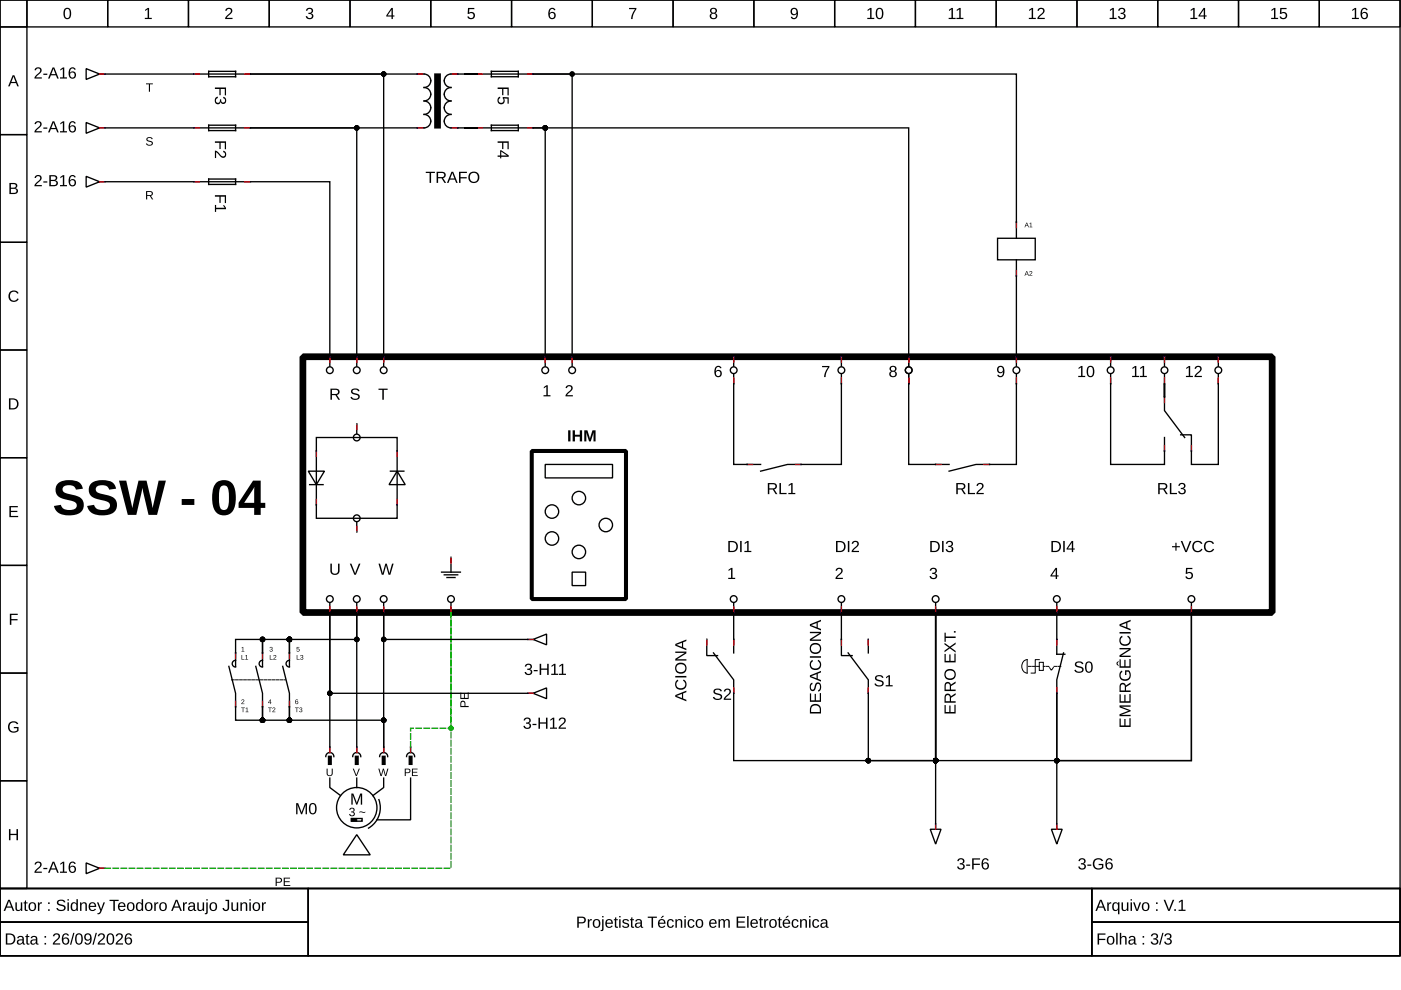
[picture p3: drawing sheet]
<svg xmlns="http://www.w3.org/2000/svg" width="297mm" height="210mm" viewBox="0 0 297 210" stroke-linecap="round" stroke-linejoin="round" font-family="sans-serif">
<g fill="none" stroke="#000" stroke-width=".29">
<path d="M0 0h296.8v188.4h-296.8zM0 0h5.7v5.7h-5.7zM5.7 0h17.1v5.7h-17.1zM22.8 0h17.2v5.7h-17.2zM40 0h17.1v5.7h-17.1zM57.1 0h17.1v5.7h-17.1zM74.2 0h17.1v5.7h-17.1zM91.3 0h17.2v5.7h-17.2zM108.5 0h17.1v5.7h-17.1zM125.6 0h17.1v5.7h-17.1zM142.7 0h17.1v5.7h-17.1zM159.8 0h17.2v5.7h-17.2z"/>
<path d="M177 0h17.1v5.7h-17.1zM194.1 0h17.1v5.7h-17.1zM211.2 0h17.1v5.7h-17.1zM228.3 0h17.2v5.7h-17.2zM245.5 0h17.1v5.7h-17.1zM262.6 0h17.1v5.7h-17.1zM279.7 0h17.1v5.7h-17.1zM0 5.7h5.7v22.8h-5.7zM0 28.5h5.7v22.9h-5.7zM0 51.4h5.7v22.8h-5.7zM0 74.2h5.7v22.8h-5.7zM0 97h5.7v22.9h-5.7z"/>
<path d="M115.6 98.5h14.3v2.8h-14.3zM246.9 84.2v2.9l4.3 5.7M246.9 92.8v2.8M250.3 92.2h2.3v3.4M0 119.9h5.7v22.8h-5.7zM121.3 121.3h2.9v2.9h-2.9zM149.8 135.6v3.4h2.3M151.3 138.4l4.3 5.7v2.9M155.6 135.6v2.8M0 142.7h5.7v22.8h-5.7zM69.8 159.6a.86 .86 0 0 0-.7 .8M69.9 158.4v1.2"/>
<path d="M70 159.6a.86 .86 0 0 1 .8 .8M75.5 159.6a.86 .86 0 0 0-.7 .8M75.6 158.4v1.2M75.7 159.6a.86 .86 0 0 1 .8 .8M81.3 159.6a.86 .86 0 0 0-.8 .8M81.3 158.4v1.2M81.5 159.6a.86 .86 0 0 1 .7 .8M87 159.6a.86 .86 0 0 0-.8 .8M87.1 158.4v1.2M87.2 159.6a.86 .86 0 0 1 .7 .8M0 165.5h5.7v22.9h-5.7zM69.9 165v2l2.3 1.7"/>
<path d="M74.5 173.5h2.3v.6h-2.3zM75.6 165v2M80.3 169.5a5 5 0 0 1-2.2 6.1M81.3 165v2l-2.2 1.7M87.1 165v8.8h-7.2M0 188.4h296.8v14.3h-296.8zM0 188.4h65.4v7.1h-65.4zM0 195.5h65.4v7.2h-65.4zM65.4 188.4h166.1v14.3h-166.1zM231.5 188.4h65.3v7.1h-65.3zM231.5 195.5h65.3v7.2h-65.3z"/>
<circle cx="117" cy="108.5" r="1.43"/>
<circle cx="117" cy="114.2" r="1.43"/>
<circle cx="122.7" cy="117" r="1.43"/>
<circle cx="122.7" cy="105.6" r="1.43"/>
<circle cx="128.4" cy="111.3" r="1.43"/>
<circle cx="75.6" cy="171.3" r="4.3"/>
</g>
<g fill="#000">
<path d="M30.8 2.1l.5-.4h.3v2.1h.6v.2h-1.5v-.2h.6v-1.8l-.5 .4zM48 1.8a.76 .76 0 0 1 1.2 .2 .76 .76 0 0 1-.5 1.1l-.6 .7h1.2v.2h-1.6l.1-.4 .5-.5a.7 .7 0 0 0 .4-1.2l-.5 .1-.1 .3h-.3zM65.1 1.8a.69 .69 0 0 1 1-.1 .69 .69 0 0 1 0 1.1h-.2a.67 .67 0 0 1 .5 .9 .67 .67 0 0 1-1 .4l-.5-.5-.1-.2h.3a.48 .48 0 0 0 .7 .4 .48 .48 0 0 0 .2-.7l-.6-.1v-.3a.46 .46 0 0 0 .6-.2 .46 .46 0 0 0-.3-.6 .46 .46 0 0 0-.5 .4h-.3zM99.2 1.7h1.4v.2h-1.1v.8a.81 .81 0 0 1 1 .2 .81 .81 0 0 1-.1 1.1 .81 .81 0 0 1-1.1-.1l-.2-.4h.3a.53 .53 0 0 0 .8 .2 .53 .53 0 0 0 0-.8 .53 .53 0 0 0-.8 .1h-.3zM133.4 1.7h1.5l-.6 1.5-.2 .8h-.3l.1-.6 .7-1.5h-1.2zM2.1 61.9a1.18 1.18 0 0 1 1.8 .3l-.3 .1a.87 .87 0 0 0-1.3-.1 .87 .87 0 0 0 .1 1.3 .87 .87 0 0 0 1.3-.2l.3 .1a1.21 1.21 0 0 1-1.8 .4 1.21 1.21 0 0 1-.1-1.9zM2 107.3h1.8v.3h-1.5v.7h1.4v.3h-1.4v.8h1.5v.2h-1.8zM2.1 130.1h1.7v.3h-1.4v.9h1.3v.2h-1.3v1h-.3zM2 153.2a1.23 1.23 0 0 1 1.9 .3l-.3 .1a.9 .9 0 0 0-1.3-.2 .9 .9 0 0 0-.2 1.2 1 1 0 0 0 1.5 .2v-.4h-.7v-.3h1v.8a1.29 1.29 0 0 1-1.8 .2 1.29 1.29 0 0 1-.1-1.9zM1.9 175.8h.3v1h1.3v-1h.3v2.3h-.3v-1h-1.3v1h-.3zM69.2 163h.3v.9a.44 .44 0 0 0 .4 .5 .44 .44 0 0 0 .4-.5v-.9h.2v.9a.65 .65 0 0 1-.6 .7 .65 .65 0 0 1-.7-.6zM74.8 163h.2l.5 1.4 .6-1.4h.2l-.6 1.5h-.3z"/>
<path d="M74.5 168.2h.4l.7 2.1 .8-2.1h.4v2.4h-.3v-2.1l-.7 2.1h-.3l-.7-2.1v2.1h-.3zM80.2 163h.2l.4 1.4 .4-1.4h.2l.4 1.4 .3-1.4h.3l-.5 1.5h-.3l-.3-1.3-.4 1.3h-.2z"/>
<path d="M2.7 16h.3l1 2.3h-.3l-.3-.7h-1.1l-.2 .7h-.4zM2.9 16.2l-.5 1.2h.9z"/>
<path d="M13.8 1.8a.88 .88 0 0 1 1 .1 .88 .88 0 0 1 .3 1 .88 .88 0 0 1-.8 1.2 .88 .88 0 0 1-.8-1.2v-.7zM14 2a1.59 1.59 0 0 0 .1 1.8h.2a1.09 1.09 0 0 0 .4-1.5l-.3-.4z"/>
<path d="M83 1.7h.3v1.6h.3v.2h-.3v.5h-.3v-.5h-1.1v-.2zM83 2l-.8 1.3h.8z"/>
<path d="M116.6 1.8a.74 .74 0 0 1 1.2 .3l-.3 .1a.49 .49 0 0 0-.7-.3 .49 .49 0 0 0-.2 .6l-.1 .3a.77 .77 0 0 1 1.2 0 .77 .77 0 0 1-.1 1.2 .77 .77 0 0 1-1.1-.2l-.2-.5v-.8zM116.5 3.3a.5 .5 0 0 0 1 0 .5 .5 0 0 0-1 0z"/>
<path d="M150.7 1.8a.7 .7 0 0 1 1-.1 .7 .7 0 0 1 .1 1l-.2 .1a.69 .69 0 0 1 .4 .9 .69 .69 0 0 1-1 .4 .64 .64 0 0 1-.5-.6 .64 .64 0 0 1 .4-.7l-.3-.4zM150.8 2.3a.45 .45 0 0 0 .9 0 .45 .45 0 0 0-.9 0zM150.8 3.4a.5 .5 0 0 0 1 0 .5 .5 0 0 0-1 0z"/>
<path d="M167.8 1.9a.86 .86 0 0 1 1.1-.1 .86 .86 0 0 1 .3 1 .9 .9 0 0 1-.3 1.1 .9 .9 0 0 1-1.1 0l-.1-.3 .2-.1a.5 .5 0 0 0 .7 .3 .5 .5 0 0 0 .3-.6v-.3a.76 .76 0 0 1-1.2 .1 .76 .76 0 0 1 .1-1.1zM168 2a.54 .54 0 0 0 .1 .9 .54 .54 0 0 0 .8-.3 .54 .54 0 0 0-.5-.7z"/>
<path d="M184 2.1l.5-.4h.3v2.1h.6v.2h-1.5v-.2h.6v-1.8l-.5 .4zM186 1.8a.88 .88 0 0 1 1 .1 .88 .88 0 0 1 .3 1 .88 .88 0 0 1-.8 1.2 .88 .88 0 0 1-.8-1.2v-.7zM186.2 2a1.59 1.59 0 0 0 .1 1.8h.2a1.09 1.09 0 0 0 .4-1.5l-.3-.4z"/>
<path d="M201.2 2.1l.6-.4h.2v2.1h.6v.2h-1.5v-.2h.6v-1.8l-.5 .4zM202.9 2.1l.5-.4h.3v2.1h.6v.2h-1.5v-.2h.6v-1.8l-.5 .4z"/>
<path d="M218.2 2.1l.6-.4h.2v2.1h.6v.2h-1.5v-.2h.6v-1.8l-.5 .4zM220.2 1.8a.76 .76 0 0 1 1.2 .2 .76 .76 0 0 1-.4 1.1l-.7 .7h1.2v.2h-1.6l.1-.4 .6-.5a.7 .7 0 0 0 .3-1.2l-.5 .1-.1 .3h-.3z"/>
<path d="M235.3 2.1l.6-.4h.3v2.1h.5v.2h-1.4v-.2h.6v-1.8l-.6 .4zM237.3 1.8a.69 .69 0 0 1 1-.1 .69 .69 0 0 1 0 1.1h-.2a.67 .67 0 0 1 .5 .9 .67 .67 0 0 1-1 .4l-.5-.5-.1-.2h.3a.48 .48 0 0 0 .7 .4 .48 .48 0 0 0 .2-.7l-.6-.1v-.3a.46 .46 0 0 0 .7-.2 .46 .46 0 0 0-.4-.6 .46 .46 0 0 0-.5 .4h-.3z"/>
<path d="M252.5 2.1l.5-.4h.3v2.1h.6v.2h-1.5v-.2h.6v-1.8l-.5 .4zM255.2 1.7h.3v1.6h.3v.2h-.3v.5h-.3v-.5h-1.1v-.2zM255.2 2l-.8 1.3h.8z"/>
<path d="M269.6 2.1l.5-.4h.3v2.1h.6v.2h-1.5v-.2h.6v-1.8l-.5 .4zM271.4 1.7h1.4v.2h-1.1v.8a.81 .81 0 0 1 1.1 .2 .81 .81 0 0 1-.2 1.1 .81 .81 0 0 1-1.1-.1l-.2-.4h.3a.53 .53 0 0 0 .8 .2 .53 .53 0 0 0 .1-.8 .53 .53 0 0 0-.8 .1h-.3z"/>
<path d="M286.7 2.1l.6-.4h.2v2.1h.6v.2h-1.5v-.2h.6v-1.8l-.5 .4zM288.8 1.8a.74 .74 0 0 1 1.2 .3l-.3 .1a.49 .49 0 0 0-.6-.3 .49 .49 0 0 0-.3 .6v.3a.77 .77 0 0 1 1.1 0 .77 .77 0 0 1-.1 1.2 .77 .77 0 0 1-1.1-.2l-.2-.5v-.8zM288.7 3.3a.5 .5 0 0 0 1 0 .5 .5 0 0 0-1 0z"/>
<path d="M2 38.8a1.53 1.53 0 0 1 1.6 .3l.1 .5-.5 .3a.64 .64 0 0 1 .6 .8 .64 .64 0 0 1-.8 .4h-1zM2.3 39v.8h.8l.2-.2-.1-.5zM2.3 40v.9l1.1-.1a.42 .42 0 0 0-.2-.7z"/>
<path d="M1.9 84.5h.8a1.18 1.18 0 0 1 1.2 1.1 1.18 1.18 0 0 1-1.1 1.2h-.9zM2.2 84.7v1.9h.5a.97 .97 0 0 0 .9-1.3 .97 .97 0 0 0-1.4-.6z"/>
<path d="M62.8 170.3h.4l.7 2 .8-2h.4v2.3h-.3v-2l-.7 2h-.3l-.7-2v2h-.3zM65.8 170.4a.88 .88 0 0 1 1.1 .1 .88 .88 0 0 1 .2 1 .88 .88 0 0 1-.8 1.2 .88 .88 0 0 1-.8-1.2l.1-.7zM66 170.6a1.59 1.59 0 0 0 .1 1.8h.2a1.09 1.09 0 0 0 .5-1.5l-.3-.4z"/>
<path d="M74.2 171.4a.5 .5 0 0 1 .8 0 .5 .5 0 0 1-.2 .7 .52 .52 0 0 1 .4 .8 .52 .52 0 0 1-.9 .1l-.3-.4h.3a.36 .36 0 0 0 .4 .3 .36 .36 0 0 0 .2-.6l-.5-.1v-.1a.34 .34 0 0 0 .5-.2 .34 .34 0 0 0-.2-.5 .34 .34 0 0 0-.4 .3h-.2zM76.2 172.1h1.3a.6 .6 0 0 1-1 .1l-.3 .1z"/>
<path d="M85.8 163h.7a.48 .48 0 0 1 .5 .4 .48 .48 0 0 1-.5 .5h-.5v.6h-.2zM86 163.1v.7l.7-.1a.32 .32 0 0 0 0-.5zM87.3 163h1.2v.1h-1v.5h1v.2h-1v.6h1.1v.1h-1.3z"/>
<path d="M1.7 190.8h.4l.9 2.3h-.3l-.3-.7h-1l-.3 .7h-.3zM1.9 191l-.4 1.2h.8zM3.3 191.3h.3v1.2a.44 .44 0 0 0 .5 .5 .44 .44 0 0 0 .3-.6v-1.1h.3v1.8h-.3v-.3a.61 .61 0 0 1-.7 .4 .61 .61 0 0 1-.4-.7zM5.3 190.9h.2v.4h.3v.2h-.3v1.2l.1 .2h.3v.2h-.5l-.1-.1-.1-1.5h-.2v-.2h.2zM6.2 191.5a.91 .91 0 0 1 1.5 .6 .91 .91 0 0 1-1.1 1l-.4-.2-.1-.4zM6.6 191.6a.71 .71 0 0 0-.3 .9 .71 .71 0 0 0 .8 .4 .82 .82 0 0 0-.2-1.4zM8 191.3h.3v.4l.2-.3 .4-.1v.3h-.3l-.2 .3-.1 1.2h-.3zM10.2 191.3h.3v.4h-.3zM10.2 192.8h.3v.3h-.3zM12.2 191a1.07 1.07 0 0 1 1.7 .3h-.4a.58 .58 0 0 0-.6-.3 .58 .58 0 0 0-.5 .5l.6 .3a.72 .72 0 0 1 .9 .7 .72 .72 0 0 1-1 .7 .87 .87 0 0 1-1-.6l.4-.1a.71 .71 0 0 0 .7 .4 .71 .71 0 0 0 .6-.5l-.6-.3a.76 .76 0 0 1-.7-.3 .76 .76 0 0 1-.1-.8zM14.3 190.7h.3v.2h-.3zM14.3 191.3h.3v1.8h-.3zM15.1 191.5l.5-.2 .6 .3v-.9h.3v2.4h-.3v-.3a.69 .69 0 0 1-.9 .3 .69 .69 0 0 1-.3-.9zM15.4 191.7a.88 .88 0 0 0 .3 1.2 .75 .75 0 0 0 .5-.7 .75 .75 0 0 0-.5-.7zM17 191.3h.2l.1 .3a.61 .61 0 0 1 .7-.3 .61 .61 0 0 1 .4 .6v1.2h-.3v-1.1a.44 .44 0 0 0-.5-.5 .44 .44 0 0 0-.3 .6v1h-.3zM19 191.5a.82 .82 0 0 1 1-.1 .82 .82 0 0 1 .4 .9h-1.3a.53 .53 0 0 0 .3 .6 .53 .53 0 0 0 .7-.2h.2a.9 .9 0 0 1-1.2 .3 .9 .9 0 0 1-.2-1.3zM19.2 191.7l-.1 .4h1l-.3-.6zM20.6 191.3h.3l.5 1.5 .5-1.5h.4l-.7 1.8a.77 .77 0 0 1-.9 .7v-.2h.3l.3-.5zM23.2 190.8h2v.2h-.8v2.1h-.4v-2.1h-.8zM25.2 191.5a.82 .82 0 0 1 1-.1 .82 .82 0 0 1 .4 .9h-1.3a.53 .53 0 0 0 .3 .6 .53 .53 0 0 0 .7-.2h.3a.9 .9 0 0 1-1.3 .3 .9 .9 0 0 1-.2-1.3zM25.5 191.7l-.2 .4h1l-.3-.6zM27.1 191.5a.91 .91 0 0 1 1.4 .6 .91 .91 0 0 1-1 1l-.4-.2-.2-.4zM27.4 191.6a.71 .71 0 0 0-.2 .9 .71 .71 0 0 0 .8 .4 .82 .82 0 0 0-.3-1.4zM29 191.5l.5-.2 .5 .3v-.9h.3l.1 2.4h-.3l-.1-.3a.69 .69 0 0 1-.8 .3 .69 .69 0 0 1-.4-.9zM29.2 191.7a.88 .88 0 0 0 .4 1.2 .75 .75 0 0 0 .5-.7 .75 .75 0 0 0-.5-.7zM30.9 191.5a.91 .91 0 0 1 1.4 .6 .91 .91 0 0 1-1 1l-.4-.2-.2-.4zM31.2 191.6a.71 .71 0 0 0-.2 .9 .71 .71 0 0 0 .8 .4 .82 .82 0 0 0-.3-1.4zM32.7 191.3h.3v.4l.2-.3 .4-.1v.3h-.4l-.1 .3-.1 1.2h-.3zM34 191.5a.91 .91 0 0 1 1.4 .6 .91 .91 0 0 1-1.1 1l-.3-.2-.2-.4zM34.3 191.6a.71 .71 0 0 0-.3 .9 .71 .71 0 0 0 .8 .4 .82 .82 0 0 0-.2-1.4zM37.2 190.8h.4l1 2.3h-.4l-.2-.7h-1.1l-.3 .7h-.3zM37.4 191l-.4 1.2h.9zM38.8 191.3h.3v.4l.2-.3 .3-.1v.3h-.3l-.2 .3v1.2h-.3zM40.1 191.4a.72 .72 0 0 1 .8-.1 .72 .72 0 0 1 .4 .6v.9l.3 .1v.2h-.4l-.2-.3a.61 .61 0 0 1-.7 .4 .61 .61 0 0 1-.4-.7 .61 .61 0 0 1 .7-.5h.4a.41 .41 0 0 0-.2-.5 .41 .41 0 0 0-.6 .3h-.3zM40.3 192.3a.4 .4 0 0 0 .1 .7 .4 .4 0 0 0 .6-.3v-.5zM41.8 191.3h.3v1.2a.44 .44 0 0 0 .5 .5 .44 .44 0 0 0 .4-.6v-1.1h.3v1.8h-.3v-.3a.61 .61 0 0 1-.7 .4 .61 .61 0 0 1-.5-.7zM43.7 190.7h.3v.2h-.3zM43.7 191.3h.3v2.1a.44 .44 0 0 1-.6 .4v-.2l.3-.1zM44.6 191.5a.91 .91 0 0 1 1.4 .6 .91 .91 0 0 1-1 1l-.4-.2-.2-.4zM44.9 191.6a.71 .71 0 0 0-.2 .9 .71 .71 0 0 0 .8 .4 .82 .82 0 0 0-.3-1.4zM47.8 190.8h.8v1.6a.71 .71 0 0 1-.7 .8 .71 .71 0 0 1-.7-.7h.3a.39 .39 0 0 0 .4 .4 .39 .39 0 0 0 .4-.5v-1.4h-.5zM49.1 191.3h.3v1.2a.44 .44 0 0 0 .4 .5 .44 .44 0 0 0 .4-.6v-1.1h.3v1.8h-.3v-.3a.61 .61 0 0 1-.7 .4 .61 .61 0 0 1-.4-.7zM51 191.3h.3v.3a.61 .61 0 0 1 .7-.3 .61 .61 0 0 1 .4 .6v1.2h-.3v-1.1a.44 .44 0 0 0-.5-.5 .44 .44 0 0 0-.3 .6v1h-.3zM52.9 190.7h.3v.2h-.3zM52.9 191.3h.3v1.8h-.3zM53.7 191.5a.91 .91 0 0 1 1.5 .6 .91 .91 0 0 1-1.1 1l-.4-.2-.1-.4zM54.1 191.6a.71 .71 0 0 0-.3 .9 .71 .71 0 0 0 .8 .4 .82 .82 0 0 0-.2-1.4zM55.5 191.3h.3v.4l.2-.3 .4-.1v.3h-.3l-.2 .3-.1 1.2h-.3z"/>
<path d="M1.2 197.9h.8a1.18 1.18 0 0 1 1.3 1.1 1.18 1.18 0 0 1-1.2 1.3h-.9zM1.6 198.2v1.8h.5a.97 .97 0 0 0 .8-1.2 .97 .97 0 0 0-1.3-.6zM3.9 198.5a.72 .72 0 0 1 .7-.1 .72 .72 0 0 1 .5 .6v.9l.2 .2v.2h-.4l-.1-.4a.61 .61 0 0 1-.8 .5 .61 .61 0 0 1-.4-.8 .61 .61 0 0 1 .7-.4h.5a.41 .41 0 0 0-.3-.5 .41 .41 0 0 0-.5 .2h-.4zM4 199.5a.4 .4 0 0 0 .1 .6 .4 .4 0 0 0 .6-.3l.1-.4zM5.7 198.1h.2v.4h.3v.2h-.3v1.1l.1 .2h.3v.3h-.6l-.1-.2v-1.4h-.2v-.2h.2zM6.7 198.5a.72 .72 0 0 1 .8-.1 .72 .72 0 0 1 .4 .6v.9l.3 .2v.2h-.4l-.2-.4a.61 .61 0 0 1-.7 .5 .61 .61 0 0 1-.5-.8 .61 .61 0 0 1 .8-.4h.4a.41 .41 0 0 0-.3-.5 .41 .41 0 0 0-.5 .2h-.3zM6.9 199.5a.4 .4 0 0 0 .1 .6 .4 .4 0 0 0 .5-.3l.1-.4zM9.4 198.5h.4v.3h-.4zM9.4 199.9h.4v.4h-.4zM11.5 198a.76 .76 0 0 1 1.2 .2 .76 .76 0 0 1-.5 1.1l-.7 .7h1.3v.3h-1.6l.1-.4 .5-.6a.7 .7 0 0 0 .4-1.1h-.5l-.2 .3h-.3zM13.5 198a.74 .74 0 0 1 1.1 .4h-.3a.49 .49 0 0 0-.6-.2 .49 .49 0 0 0-.3 .6v.3a.77 .77 0 0 1 1.1 0 .77 .77 0 0 1-.1 1.1 .77 .77 0 0 1-1.1-.2l-.2-.5v-.7zM13.4 199.5a.5 .5 0 0 0 1 0 .5 .5 0 0 0-1 0zM15.5 197.8h.3l-.7 2.5h-.3zM16.3 198a.88 .88 0 0 1 1 .1 .88 .88 0 0 1 .3 1 .88 .88 0 0 1-.9 1.2 .88 .88 0 0 1-.8-1.2l.1-.7zM16.4 198.2a1.59 1.59 0 0 0 .2 1.8l.1 .1a1.09 1.09 0 0 0 .5-1.6l-.3-.4zM18.1 198.1a.86 .86 0 0 1 1-.1 .86 .86 0 0 1 .3 1 .9 .9 0 0 1-.3 1.1 .9 .9 0 0 1-1.1 0l-.1-.3h.3a.5 .5 0 0 0 .6 .2 .5 .5 0 0 0 .3-.6v-.3a.76 .76 0 0 1-1.1 .1 .76 .76 0 0 1 .1-1.1zM18.3 198.3a.54 .54 0 0 0 .1 .8 .54 .54 0 0 0 .8-.3 .54 .54 0 0 0-.6-.7zM20.3 197.8h.2l-.6 2.5h-.3zM21 198a.76 .76 0 0 1 1.2 .2 .76 .76 0 0 1-.5 1.1l-.7 .7h1.3v.3h-1.6l.1-.4 .5-.6a.7 .7 0 0 0 .4-1.1h-.5l-.2 .3h-.3zM22.9 198a.88 .88 0 0 1 1.1 .1 .88 .88 0 0 1 .2 1 .88 .88 0 0 1-.8 1.2 .88 .88 0 0 1-.8-1.2l.1-.7zM23.1 198.2a1.59 1.59 0 0 0 .1 1.8l.2 .1a1.09 1.09 0 0 0 .5-1.6l-.3-.4zM24.8 198a.76 .76 0 0 1 1.2 .2 .76 .76 0 0 1-.5 1.1l-.6 .7h1.2v.3h-1.6l.1-.4 .5-.6a.7 .7 0 0 0 .4-1.1h-.5l-.2 .3h-.3zM26.8 198a.74 .74 0 0 1 1.1 .4h-.2a.49 .49 0 0 0-.7-.2 .49 .49 0 0 0-.3 .6v.3a.77 .77 0 0 1 1.2 0 .77 .77 0 0 1-.1 1.1 .77 .77 0 0 1-1.2-.2l-.1-.5v-.7zM26.7 199.5a.5 .5 0 0 0 1 0 .5 .5 0 0 0-1 0z"/>
<path d="M122.4 194.3a2.06 2.06 0 0 1 1.6 .2 .73 .73 0 0 1 .1 .9 .73 .73 0 0 1-.7 .4h-.7v.9h-.3zM122.7 194.6v.9h1a.47 .47 0 0 0-.1-.8zM124.6 194.9h.3v.4l.2-.4h.4v.3h-.4l-.1 .2-.1 1.3h-.3zM125.9 195.1a.91 .91 0 0 1 1.4 .5 .91 .91 0 0 1-1.1 1.1l-.3-.2-.2-.4zM126.2 195.2a.71 .71 0 0 0-.3 .8 .71 .71 0 0 0 .9 .4 .82 .82 0 0 0-.3-1.3zM127.7 194.2h.3v.3h-.3zM127.7 194.9h.3v2a.44 .44 0 0 1-.7 .5v-.2l.4-.2zM128.5 195.1a.82 .82 0 0 1 1-.2 .82 .82 0 0 1 .4 1h-1.2a.53 .53 0 0 0 .3 .6 .53 .53 0 0 0 .6-.3l.3 .1a.9 .9 0 0 1-1.3 .3 .9 .9 0 0 1-.2-1.3zM128.8 195.2l-.1 .4h.9l-.3-.5zM130.5 194.5h.2v.4h.3v.2h-.3v1.2l.1 .2h.2v.2h-.5l-.1-.2v-1.4h-.3v-.2h.3zM131.3 194.2h.3v.3h-.3zM131.3 194.9h.3v1.8h-.3zM132.1 195a.82 .82 0 0 1 1.3 .3h-.3a.38 .38 0 0 0-.5-.3 .38 .38 0 0 0-.2 .5l.1 .1a.62 .62 0 0 1 .8 .2 .62 .62 0 0 1-.1 .8 .89 .89 0 0 1-1.3-.3l.3-.1a.44 .44 0 0 0 .5 .4 .44 .44 0 0 0 .3-.5l-.1-.1a.79 .79 0 0 1-.9-.8zM133.9 194.5h.2v.4h.3v.2h-.3v1.2l.1 .2h.2v.2h-.5l-.1-.2v-1.4h-.2v-.2h.2zM134.9 195a.72 .72 0 0 1 .8-.1 .72 .72 0 0 1 .4 .6v.9l.3 .1v.2h-.4l-.2-.3a.61 .61 0 0 1-.8 .4 .61 .61 0 0 1-.4-.8 .61 .61 0 0 1 .8-.4h.4a.41 .41 0 0 0-.3-.5 .41 .41 0 0 0-.5 .3l-.3-.1zM135.1 195.9a.4 .4 0 0 0 .1 .7 .4 .4 0 0 0 .5-.4l.1-.4zM137.3 194.3h2v.3h-.8v2.1h-.4v-2.1h-.8zM139.7 195.1a.82 .82 0 0 1 1-.2 .82 .82 0 0 1 .4 1h-1.3a.53 .53 0 0 0 .3 .6 .53 .53 0 0 0 .7-.3l.3 .1a.9 .9 0 0 1-1.3 .3 .9 .9 0 0 1-.2-1.3zM140 195.2l-.2 .4h1l-.3-.5zM140.4 194.2h.4l-.7 .5zM141.6 195.1a.74 .74 0 0 1 1.3 .3h-.3a.46 .46 0 0 0-.7-.3 .46 .46 0 0 0-.2 .7 .47 .47 0 0 0 .2 .6 .47 .47 0 0 0 .7-.3l.3 .1a.8 .8 0 0 1-1.1 .5 .8 .8 0 0 1-.4-1.2zM143.2 194.9h.3v.3a.61 .61 0 0 1 .7-.3 .61 .61 0 0 1 .4 .6v1.2h-.3v-1.1a.44 .44 0 0 0-.4-.5 .44 .44 0 0 0-.4 .6v1h-.3zM145.1 194.2h.3v.3h-.3zM145.1 194.9h.3v1.8h-.3zM146 195.1a.74 .74 0 0 1 1.2 .3h-.3a.46 .46 0 0 0-.6-.3 .46 .46 0 0 0-.2 .7 .47 .47 0 0 0 .2 .6 .47 .47 0 0 0 .6-.3l.4 .1a.8 .8 0 0 1-1.1 .5 .8 .8 0 0 1-.4-1.2zM147.7 195.1a.91 .91 0 0 1 1.4 .5 .91 .91 0 0 1-1.1 1.1l-.3-.2-.2-.4zM148 195.2a.71 .71 0 0 0-.2 .8 .71 .71 0 0 0 .8 .4 .82 .82 0 0 0-.3-1.3zM150.6 195.1a.82 .82 0 0 1 .9-.2 .82 .82 0 0 1 .4 1h-1.2a.53 .53 0 0 0 .3 .6 .53 .53 0 0 0 .6-.3l.3 .1a.9 .9 0 0 1-1.3 .3 .9 .9 0 0 1-.2-1.3zM150.8 195.2l-.1 .4h.9l-.3-.5zM152.3 194.9h.3v.3a.56 .56 0 0 1 .5-.3 .56 .56 0 0 1 .6 .3 .56 .56 0 0 1 .6-.3 .56 .56 0 0 1 .4 .6v1.2h-.3v-1.4a.4 .4 0 0 0-.5-.2 .4 .4 0 0 0-.2 .6v1h-.3v-1.4a.4 .4 0 0 0-.6-.2 .4 .4 0 0 0-.2 .6v1h-.3zM156.2 194.3h1.8v.3h-1.5v.8h1.4v.2h-1.4v.8h1.5v.3h-1.8zM158.4 194.2h.3v2.5h-.3zM159.3 195.1a.82 .82 0 0 1 1-.2 .82 .82 0 0 1 .4 1h-1.3a.53 .53 0 0 0 .3 .6 .53 .53 0 0 0 .7-.3l.2 .1a.9 .9 0 0 1-1.2 .3 .9 .9 0 0 1-.2-1.3zM159.5 195.2l-.1 .4h1l-.3-.5zM161.2 194.5h.2v.4h.3v.2h-.3v1.2l.1 .2h.3v.2h-.5l-.2-.2v-1.4h-.2v-.2h.2zM162 194.9h.3v.4l.2-.4h.4v.3h-.3l-.2 .2-.1 1.3h-.3zM163.3 195.1a.91 .91 0 0 1 1.4 .5 .91 .91 0 0 1-1.1 1.1l-.3-.2-.2-.4zM163.6 195.2a.71 .71 0 0 0-.3 .8 .71 .71 0 0 0 .9 .4 .82 .82 0 0 0-.3-1.3zM165.2 194.5h.2v.4h.3v.2h-.3v1.2l.1 .2h.3v.2h-.5l-.2-.2v-1.4h-.2v-.2h.2zM166.1 195.1a.82 .82 0 0 1 1-.2 .82 .82 0 0 1 .4 1h-1.3a.53 .53 0 0 0 .4 .6 .53 .53 0 0 0 .6-.3l.3 .1a.9 .9 0 0 1-1.3 .3 .9 .9 0 0 1-.2-1.3zM166.4 195.2l-.1 .4h.9l-.3-.5zM166.9 194.2h.3l-.7 .5zM168 195.1a.74 .74 0 0 1 1.3 .3h-.3a.46 .46 0 0 0-.6-.3 .46 .46 0 0 0-.2 .7 .47 .47 0 0 0 .2 .6 .47 .47 0 0 0 .6-.3l.3 .1a.8 .8 0 0 1-1.1 .5 .8 .8 0 0 1-.3-1.2zM169.6 194.9h.3v.3a.61 .61 0 0 1 .7-.3 .61 .61 0 0 1 .5 .6v1.2h-.3v-1.1a.44 .44 0 0 0-.5-.5 .44 .44 0 0 0-.4 .6v1h-.3zM171.5 194.2h.3v.3h-.3zM171.5 194.9h.3v1.8h-.3zM172.4 195.1a.74 .74 0 0 1 1.3 .3h-.3a.46 .46 0 0 0-.7-.3 .46 .46 0 0 0-.2 .7 .47 .47 0 0 0 .3 .6 .47 .47 0 0 0 .6-.3l.3 .1a.8 .8 0 0 1-1.1 .5 .8 .8 0 0 1-.4-1.2zM174.2 195a.72 .72 0 0 1 .8-.1 .72 .72 0 0 1 .4 .6v.9l.3 .1v.2h-.4l-.2-.3a.61 .61 0 0 1-.7 .4 .61 .61 0 0 1-.5-.8 .61 .61 0 0 1 .8-.4h.4a.41 .41 0 0 0-.3-.5 .41 .41 0 0 0-.5 .3l-.3-.1zM174.4 195.9a.4 .4 0 0 0 .1 .7 .4 .4 0 0 0 .5-.4l.1-.4z"/>
<path d="M232.7 197.9h1.7v.3h-1.4v.9h1.3v.2h-1.3v1h-.3zM234.9 198.7a.91 .91 0 0 1 1.4 .5 .91 .91 0 0 1-1.1 1.1l-.3-.2-.2-.5zM235.2 198.7a.71 .71 0 0 0-.3 .9 .71 .71 0 0 0 .9 .4 .82 .82 0 0 0-.3-1.4zM236.7 197.8h.3v2.5h-.3zM237.4 197.8h.3v1a.61 .61 0 0 1 .7-.4 .61 .61 0 0 1 .5 .7v1.2h-.3v-1.2a.43 .43 0 0 0-.5-.5 .43 .43 0 0 0-.4 .6v1.1h-.3zM239.5 198.5a.72 .72 0 0 1 .8-.1 .72 .72 0 0 1 .4 .6v.9l.3 .2v.2h-.4l-.2-.4a.61 .61 0 0 1-.7 .5 .61 .61 0 0 1-.5-.8 .61 .61 0 0 1 .8-.4h.4a.41 .41 0 0 0-.3-.5 .41 .41 0 0 0-.5 .2h-.3zM239.7 199.5a.4 .4 0 0 0 .1 .6 .4 .4 0 0 0 .5-.3l.1-.4zM242.3 198.5h.3v.3h-.3zM242.3 199.9h.3v.4h-.3zM244.3 198a.69 .69 0 0 1 1 0 .69 .69 0 0 1-.1 1l-.2 .1a.67 .67 0 0 1 .6 .9 .67 .67 0 0 1-1 .3l-.6-.4v-.2l.3-.1a.48 .48 0 0 0 .6 .5 .48 .48 0 0 0 .2-.8l-.6-.1v-.3a.46 .46 0 0 0 .7-.2 .46 .46 0 0 0-.3-.6 .46 .46 0 0 0-.6 .4h-.3zM246.4 197.8h.3l-.7 2.5h-.3zM247.1 198a.69 .69 0 0 1 1 0 .69 .69 0 0 1 0 1l-.2 .1a.67 .67 0 0 1 .5 .9 .67 .67 0 0 1-1 .3l-.5-.4-.1-.2 .3-.1a.48 .48 0 0 0 .7 .5 .48 .48 0 0 0 .2-.8l-.6-.1v-.3a.46 .46 0 0 0 .7-.2 .46 .46 0 0 0-.4-.6 .46 .46 0 0 0-.5 .4h-.3z"/>
<path d="M233.2 190.8h.4l.9 2.3h-.3l-.3-.7h-1l-.3 .7h-.4zM233.4 191l-.5 1.2h.9zM234.8 191.3h.2l.1 .4 .1-.3 .4-.1v.3h-.3l-.2 .3v1.2h-.3zM236 191.5l.5-.2 .5 .3 .1-.3h.2v2.5h-.3v-1a.69 .69 0 0 1-.8 .3 .69 .69 0 0 1-.4-.9zM236.2 191.7a.88 .88 0 0 0 .3 1.2 .75 .75 0 0 0 .6-.7 .75 .75 0 0 0-.5-.7zM237.8 191.3h.3v1.2a.44 .44 0 0 0 .5 .5 .44 .44 0 0 0 .3-.6v-1.1h.3v1.8h-.2l-.1-.3a.61 .61 0 0 1-.7 .4 .61 .61 0 0 1-.4-.7zM239.7 190.7h.3v.2h-.3zM239.7 191.3h.3v1.8h-.3zM240.2 191.3h.4l.5 1.6 .5-1.6h.3l-.6 1.8h-.4zM242.3 191.5a.91 .91 0 0 1 1.4 .6 .91 .91 0 0 1-1.1 1l-.3-.2-.2-.4zM242.6 191.6a.71 .71 0 0 0-.2 .9 .71 .71 0 0 0 .8 .4 .82 .82 0 0 0-.3-1.4zM245.1 191.3h.3v.4h-.3zM245.1 192.8h.3v.3h-.3zM246.7 190.8h.3l.8 2.1 .8-2.1h.4l-1 2.3h-.3zM249 192.8h.3v.3h-.3zM249.9 191.2l.6-.4h.3v2.1h.6v.2h-1.5v-.2h.6v-1.8l-.6 .3z"/>
</g>
<path d="M112.7 95.6h20v31.4h-20z" fill="none" stroke="#000" stroke-width=".86"/>
<path d="M64.2 75.6h205.5v54.3h-205.5z" fill="none" stroke="#000" stroke-width="1.4"/>
<path d="M246.9 84.2v1.1M246.9 94.5v1.1M252.6 94.5v1.1M149.8 135.6v1.1M155.6 135.6v1.1M69.9 158.4v1.2M75.6 158.4v1.2M81.3 158.4v1.2M87.1 158.4v1.2M155.6 145.9v1.1" fill="none" stroke="#f00" stroke-width=".29"/>
<path d="M246.9 84.2h.1M246.9 95.6h.1M252.6 95.6h.1M149.8 135.6h.1M155.6 135.6h.1M69.9 158.4h.1M75.6 158.4h.1M81.3 158.4h.1M87.1 158.4h.1M155.6 147h.1" fill="none" stroke="#00f" stroke-width=".29"/>
<g fill="#000" stroke="#000" stroke-width=".29">
<path d="M69.6 160.4h.6v1.7h-.6z" fill-rule="evenodd"/>
<path d="M75.4 160.4h.5v1.7h-.5z" fill-rule="evenodd"/>
<path d="M81.1 160.4h.5v1.7h-.5z" fill-rule="evenodd"/>
<path d="M86.8 160.4h.5v1.7h-.5z" fill-rule="evenodd"/>
</g>
<path d="M74.5 173.5h1.1v.6h-1.1z" fill-rule="evenodd" fill="#000" stroke="#000" stroke-width=".21"/>
<path d="M65.4 99.9h3.4l-1.7 2.9z" fill="#fff" stroke="#000" stroke-width=".29"/>
<g fill="none" stroke="#000" stroke-width=".29">
<path d="M18.3 14.6l2.8 1.1-2.8 1.1zM21.1 15.7h.9M41.4 15.7h11.4M44.2 15.1h5.7v1.2h-5.7zM18.3 37.4l2.8 1.1-2.8 1.2zM21.1 38.5h.9M41.4 38.5h11.4M41.4 27.1h11.4M44.2 26.5h5.7v1.2h-5.7zM44.2 38h5.7v1.1h-5.7zM69.9 75.6v2M75.6 75.6v2"/>
<path d="M81.3 75.6v2M115.6 75.6v2M121.3 75.6v2M155.6 75.6v2M155.6 79.3v2M178.4 75.6v2M178.4 79.3v2M192.7 75.6v2M192.7 79.3v2M215.5 75.6v2M215.5 79.3v2M235.5 75.6v2"/>
<path d="M235.5 79.3v2M246.9 75.6v2M246.9 79.3v2M258.3 75.6v2M258.3 79.3v2M67.1 95.6v11.4M75.6 89.9v2M158.4 98.5h2.9M169.8 98.5h-2.8l-5.7 1.4M65.6 102.8h2.9M75.6 110.7v2M95.6 118.5v2.8"/>
<path d="M69.9 127.9v2M75.6 127.9v2M81.3 127.9v2M93.6 121.3h4M94.2 121.9h2.8M94.8 122.4h1.7M155.6 127.9v2M178.4 127.9v2M178.4 135.6v3.4h2.3M179.8 138.4l4.3 5.7v2.9M184.1 135.6v2.8M198.4 127.9v2"/>
<path d="M224.1 127.9v2M252.6 127.9v2M75.6 177l2.9 4.2h-5.7zM18.3 183l2.8 1.1-2.8 1.1zM21.1 184.1h.9"/>
<circle cx="69.9" cy="78.5" r=".71"/>
<circle cx="75.6" cy="78.5" r=".71"/>
<circle cx="81.3" cy="78.5" r=".71"/>
<circle cx="115.6" cy="78.5" r=".71"/>
<circle cx="121.3" cy="78.5" r=".71"/>
<circle cx="155.6" cy="78.5" r=".71"/>
<circle cx="178.4" cy="78.5" r=".71"/>
<circle cx="192.7" cy="78.5" r=".71"/>
<circle cx="215.5" cy="78.5" r=".71"/>
<circle cx="235.5" cy="78.5" r=".71"/>
<circle cx="246.9" cy="78.5" r=".71"/>
<circle cx="258.3" cy="78.5" r=".71"/>
<circle cx="75.6" cy="92.8" r=".71"/>
<circle cx="75.6" cy="109.9" r=".71"/>
<circle cx="69.9" cy="127" r=".71"/>
<circle cx="75.6" cy="127" r=".71"/>
<circle cx="81.3" cy="127" r=".71"/>
<circle cx="155.6" cy="127" r=".71"/>
<circle cx="178.4" cy="127" r=".71"/>
<circle cx="198.4" cy="127" r=".71"/>
<circle cx="224.1" cy="127" r=".71"/>
<circle cx="252.6" cy="127" r=".71"/>
</g>
<g fill="none" stroke="#f00" stroke-width=".29">
<path d="M21.1 15.7h1.2M41.1 15.7h1.1M51.9 15.7h1.2M21.1 38.5h1.2M41.1 38.5h1.1M41.1 27.1h1.1M51.9 38.5h1.2M51.9 27.1h1.2M69.9 75.6v1.2M75.6 75.6v1.2M81.3 75.6v1.2M115.6 75.6v1.2"/>
<path d="M121.3 75.6v1.2M155.6 75.6v1.2M178.4 75.6v1.2M192.7 75.6v1.2M215.5 75.6v1.2M235.5 75.6v1.2M246.9 75.6v1.2M258.3 75.6v1.2M67.1 95.6v1.2M75.6 89.9v1.2M155.6 80.2v1.1M158.4 98.5h1.2"/>
<path d="M168.7 98.5h1.1M178.4 80.2v1.1M192.7 80.2v1.1M215.5 80.2v1.1M235.5 80.2v1.1M246.9 80.2v1.1M258.3 80.2v1.1M67.1 105.9v1.1M75.6 111.6v1.1M95.6 118.2v1.1M69.9 128.7v1.2M75.6 128.7v1.2"/>
<path d="M81.3 128.7v1.2M155.6 128.7v1.2M178.4 128.7v1.2M178.4 135.6v1.1M184.1 135.6v1.1M198.4 128.7v1.2M224.1 128.7v1.2M252.6 128.7v1.2M184.1 145.9v1.1M21.1 184.1h1.2"/>
</g>
<g fill="none" stroke="#00f" stroke-width=".29">
<path d="M22.3 15.7h.1M41.1 15.7h.1M53.1 15.7h.1M22.3 38.5h.1M41.1 38.5h.1M41.1 27.1h.1M53.1 38.5h.1M53.1 27.1h.1M69.9 75.6h.1M75.6 75.6h.1M81.3 75.6h.1M115.6 75.6h.1"/>
<path d="M121.3 75.6h.1M155.6 75.6h.1M178.4 75.6h.1M192.7 75.6h.1M215.5 75.6h.1M235.5 75.6h.1M246.9 75.6h.1M258.3 75.6h.1M67.1 95.6h.1M75.6 89.9h.1M155.6 81.3h.1M158.4 98.5h.1"/>
<path d="M169.8 98.5h.1M178.4 81.3h.1M192.7 81.3h.1M215.5 81.3h.1M235.5 81.3h.1M246.9 81.3h.1M258.3 81.3h.1M67.1 107h.1M75.6 112.7h.1M95.6 118.2h.1M69.9 129.9h.1M75.6 129.9h.1"/>
<path d="M81.3 129.9h.1M155.6 129.9h.1M178.4 129.9h.1M178.4 135.6h.1M184.1 135.6h.1M198.4 129.9h.1M224.1 129.9h.1M252.6 129.9h.1M184.1 147h.1M22.3 184.1h.1"/>
</g>
<g fill="#000">
<path d="M7.6 14.4a.76 .76 0 0 1 1.2 .2 .76 .76 0 0 1-.5 1.1l-.7 .7h1.3v.3h-1.6l.1-.4 .5-.6a.7 .7 0 0 0 .4-1.2l-.5 .1-.2 .3h-.3zM9.2 15.6h.8v.3h-.8zM11.1 14.3h.4l1 2.4h-.4l-.2-.7h-1.1l-.3 .7h-.3zM11.3 14.5l-.4 1.2h.9zM12.8 14.7l.5-.4h.3v2.1h.6v.3h-1.5v-.3h.6v-1.8l-.5 .4zM14.9 14.4a.74 .74 0 0 1 1.2 .3l-.3 .1a.49 .49 0 0 0-.7-.2 .49 .49 0 0 0-.2 .6l-.1 .2a.77 .77 0 0 1 1.2 .1 .77 .77 0 0 1-.1 1.1 .77 .77 0 0 1-1.2-.2l-.1-.5v-.7zM14.8 15.9a.5 .5 0 0 0 1 0 .5 .5 0 0 0-1 0z"/>
<path d="M45.6 18.5h2.3v1.7h-.2v-1.3h-.9v1.3h-.3v-1.3h-.9zM45.7 20.7l.5-.2v.3a.48 .48 0 0 0-.4 .7 .48 .48 0 0 0 .7 .2l.1-.6h.3a.46 .46 0 0 0 .2 .6 .46 .46 0 0 0 .6-.3 .46 .46 0 0 0-.4-.6v-.3a.73 .73 0 0 1 .7 .9 .73 .73 0 0 1-1 .5l-.2-.3a.67 .67 0 0 1-.9 .5 .67 .67 0 0 1-.4-1z"/>
<path d="M7.6 37.3a.76 .76 0 0 1 1.2 .1 .76 .76 0 0 1-.5 1.1l-.7 .7h1.3v.3h-1.6l.1-.4 .5-.6a.7 .7 0 0 0 .4-1.1l-.5 .1-.2 .2h-.3zM9.2 38.4h.8v.3h-.8zM10.5 37.1a1.53 1.53 0 0 1 1.6 .4v.4l-.4 .3a.64 .64 0 0 1 .6 .8 .64 .64 0 0 1-.9 .5h-.9zM10.8 37.4v.7h.7l.3-.2-.1-.4zM10.8 38.4v.8l1-.1a.42 .42 0 0 0-.1-.7zM12.8 37.5l.5-.4h.3v2.1h.6v.3h-1.5v-.3h.6v-1.8l-.5 .4zM14.9 37.2a.74 .74 0 0 1 1.2 .4h-.3a.49 .49 0 0 0-.7-.2 .49 .49 0 0 0-.2 .6l-.1 .3a.77 .77 0 0 1 1.2 0 .77 .77 0 0 1-.1 1.1 .77 .77 0 0 1-1.2-.2l-.1-.5v-.7zM14.8 38.7a.5 .5 0 0 0 1 0 .5 .5 0 0 0-1 0z"/>
<path d="M45.6 30h2.3v1.6h-.2v-1.3h-.9v1.3h-.3v-1.3h-.9zM45.6 31.9l.4 .1 .5 .5a.7 .7 0 0 0 1.2 .4l-.1-.5-.3-.1v-.3a.77 .77 0 0 1 .5 1.2 .77 .77 0 0 1-1.3-.2l-.7-.7v1.2h-.2z"/>
<path d="M45.6 41.4h2.3v1.7h-.2v-1.4h-.9v1.3h-.3v-1.3h-.9zM45.6 43.5h.2v.6h1.8l-.3-.6h.2l.4 .6v.3h-2.1v.5h-.2z"/>
<path d="M185.6 143.4a1.07 1.07 0 0 1 1.7 .3h-.3a.58 .58 0 0 0-.6-.4 .58 .58 0 0 0-.5 .6l.6 .3a.72 .72 0 0 1 .9 .7 .72 .72 0 0 1-1 .7 .87 .87 0 0 1-1-.6l.3-.1a.71 .71 0 0 0 .7 .4 .71 .71 0 0 0 .6-.5l-.5-.3a.76 .76 0 0 1-.8-.3 .76 .76 0 0 1-.1-.8zM187.9 143.6l.5-.4h.3v2.1h.6v.2h-1.5v-.2h.6v-1.8l-.5 .3z"/>
<path d="M7.6 182.8a.76 .76 0 0 1 1.2 .2 .76 .76 0 0 1-.5 1.1l-.7 .7h1.3v.3h-1.6l.1-.4 .5-.6a.7 .7 0 0 0 .4-1.2l-.5 .1-.2 .3h-.3zM9.2 184h.8v.3h-.8zM11.1 182.7h.4l1 2.4h-.4l-.2-.7h-1.1l-.3 .7h-.3zM11.3 182.9l-.4 1.2h.9zM12.8 183.1l.5-.4h.3v2.1h.6v.3h-1.5v-.3h.6v-1.8l-.5 .4zM14.9 182.8a.74 .74 0 0 1 1.2 .3l-.3 .1a.49 .49 0 0 0-.7-.2 .49 .49 0 0 0-.2 .6l-.1 .2a.77 .77 0 0 1 1.2 .1 .77 .77 0 0 1-.1 1.1 .77 .77 0 0 1-1.2-.2l-.1-.5v-.7zM14.8 184.3a.5 .5 0 0 0 1 0 .5 .5 0 0 0-1 0z"/>
</g>
<path d="M84.2 99.9l1.7 2.9h-3.4z" fill="#fff" stroke="#000" stroke-width=".29"/>
<g fill="none" stroke="#000" stroke-width=".29">
<path d="M22.3 15.7h18.8M101 15.7h-2.5h2.8h-5.7a1.43 1.43 0 0 0-1.4 1.4 1.43 1.43 0 0 0 1.4 1.5 1.43 1.43 0 0 0-1.4 1.4 1.43 1.43 0 0 0 1.4 1.4 1.43 1.43 0 0 0-1.4 1.4 1.43 1.43 0 0 0 1.4 1.5 1.43 1.43 0 0 0-1.4 1.4 1.43 1.43 0 0 0 1.4 1.4h5.7h-2.8h2.5M101.3 15.7h11.4M104.2 15.1h5.7v1.2h-5.7zM18.3 26l2.8 1.1-2.8 1.2zM21.1 27.1h.9M22.3 27.1h18.8M22.3 38.5h18.8M53.1 38.5h16.8v37.1M101.3 27.1h11.4M104.2 26.5h5.7v1.2h-5.7zM211.5 50.5h8v4.6h-8z"/>
<path d="M215.5 50.5v-34.8h-102.5h8.3v59.9M215.5 55.1v20.5M75.6 75.6v-48.5h-22.5h36.8a1.43 1.43 0 0 0 1.4-1.4 1.43 1.43 0 0 0-1.4-1.4 1.43 1.43 0 0 0 1.4-1.5 1.43 1.43 0 0 0-1.4-1.4 1.43 1.43 0 0 0 1.4-1.4 1.43 1.43 0 0 0-1.4-1.4 1.43 1.43 0 0 0 1.4-1.5 1.43 1.43 0 0 0-1.4-1.4h-36.8h28.2v59.9M115.6 75.6v-48.5h-2.6h79.7v48.5M67.1 95.6v-2.8h17.1v17.1h-17.1v-2.9M82.8 99.9h2.8M155.6 81.3v17.2h2.8M178.4 81.3v17.2h-8.6M192.7 81.3v17.2h8.5M215.5 81.3v17.2h-8.6l-5.7 1.4M235.5 81.3v17.2h11.4v-2.9M246.9 81.3v2.9"/>
<path d="M258.3 81.3v17.2h-5.7v-2.9M55.7 138.4v-2.8h5.7v2.8M55.7 138.4v-2.8h-5.8v5.7M55.7 138.4v2.9M61.4 138.4v-2.8h14.2v-5.7v28.5M61.4 138.4v2.9M95.6 127.9v2M111.9 135.6h-30.6v-5.7v28.5v-5.7h-19.9v-2.9M112.2 135.6h.8M113 135.6l2.9-1.2v2.3zM155.6 129.9v5.7M178.4 129.9v5.7"/>
<path d="M198.4 129.9v31.4h-14.3v-14.3M198.4 129.9v31.4h54.2v-31.4v31.4h-28.5v-14.3M198.4 129.9v31.4h-42.8v-14.3M198.4 129.9v44.8M224.1 129.9v8.8h1.7M225.5 138.4l-1.4 5.7v2.9M48.5 141.3l1.4 5.7v5.7h5.8v-2.9M49.9 140a.71 .71 0 0 0-.7 .7 .71 .71 0 0 0 .7 .7M54.2 141.3l1.5 5.7v2.8M55.7 149.8v2.9h5.7v-2.9M55.7 140a.71 .71 0 0 0-.8 .7 .71 .71 0 0 0 .8 .7M59.9 141.3l1.5 5.7v2.8"/>
<path d="M61.4 140a.71 .71 0 0 0-.7 .7 .71 .71 0 0 0 .7 .7M111.9 147h-42v-17.1v28.5M112.2 147h.8M113 147l2.9-1.1v2.2zM224.1 147v27.7M197.2 175.8h2.3l-1.1 3.2zM198.4 175v.8M222.9 175.8h2.3l-1.1 3.2zM224.1 175v.8"/>
<circle cx="95.6" cy="127" r=".71"/>
</g>
<g fill="none" stroke="#f00" stroke-width=".29">
<path d="M88.5 15.7h1.1M95.9 15.7h1.1M101 15.7h1.2M111.9 15.7h1.1M21.1 27.1h1.2M88.5 27.1h1.1M95.9 27.1h1.1M101 27.1h1.2M111.9 27.1h1.1M215.5 47.1v1.1M215.5 57.4v1.1M84.2 95.6v1.2"/>
<path d="M198.4 98.5h1.1M208.6 98.5h1.2M84.2 105.9v1.1M49.9 138.4v1.2M55.7 138.4v1.2M61.4 138.4v1.2M95.6 128.7v1.2M111.9 135.6h1.1M224.1 135.6v1.1M49.9 148.7v1.1M55.7 148.7v1.1M61.4 148.7v1.1"/>
<path d="M111.9 147h1.1M224.1 145.9v1.1M198.4 174.7v1.1M224.1 174.7v1.1"/>
</g>
<g fill="none" stroke="#00f" stroke-width=".29">
<path d="M88.5 15.7h.1M97 15.7h.1M101 15.7h.1M113 15.7h.1M22.3 27.1h.1M88.5 27.1h.1M97 27.1h.1M101 27.1h.1M113 27.1h.1M215.5 47.1h.1M215.5 58.5h.1M84.2 95.6h.1"/>
<path d="M198.4 98.5h.1M209.8 98.5h.1M84.2 107h.1M49.9 138.4h.1M55.7 138.4h.1M61.4 138.4h.1M95.6 129.9h.1M111.9 135.6h.1M224.1 135.6h.1M49.9 149.8h.1M55.7 149.8h.1M61.4 149.8h.1"/>
<path d="M111.9 147h.1M224.1 147h.1M198.4 174.7h.1M224.1 174.7h.1"/>
</g>
<path d="M92.8 16.3v10.2" fill="none" stroke="#000" stroke-width="1.4"/>
<g fill="#000">
<path d="M31 17.7h1.4v.2h-.6v1.5h-.2v-1.5h-.6zM31.2 29.2a.82 .82 0 0 1 1.2 .3h-.3a.41 .41 0 0 0-.5-.3 .41 .41 0 0 0-.2 .5l.1 .1a.61 .61 0 0 1 .8 .2 .61 .61 0 0 1-.1 .8l-.5 .1a.65 .65 0 0 1-.8-.5h.3a.47 .47 0 0 0 .5 .4 .47 .47 0 0 0 .4-.6l-.5-.1a.5 .5 0 0 1-.5-.3 .5 .5 0 0 1 .1-.6zM174.3 77.6h1.5l-.6 1.5-.2 .8h-.3l.1-.6 .8-1.5h-1.3zM51.2 137.3l.4-.1v.8l.2 .2h-.6l.2-.2v-.7l-.2 .2zM57.3 137.2a.28 .28 0 0 1 .4 0 .28 .28 0 0 1-.1 .5 .26 .26 0 0 1 .2 .3 .26 .26 0 0 1-.3 .2l-.4-.3 .4 .2a.18 .18 0 0 0 .2-.2 .18 .18 0 0 0-.3-.2v-.1a.19 .19 0 0 0 .3-.1 .19 .19 0 0 0-.2-.2 .19 .19 0 0 0-.2 .1h-.1zM62.9 137.2h.6l-.5 .1v.3a.34 .34 0 0 1 .5 .1 .34 .34 0 0 1-.2 .5 .34 .34 0 0 1-.4-.3l.3 .2a.26 .26 0 0 0 .1-.5 .26 .26 0 0 0-.4 .1zM154.5 120.8l.5-.4h.3v2.1h.6v.3h-1.5v-.3h.6v-1.8l-.5 .4zM177.4 120.5a.76 .76 0 0 1 1.2 .2 .76 .76 0 0 1-.4 1.1l-.7 .7h1.2v.3h-1.6l.1-.4 .5-.6a.7 .7 0 0 0 .4-1.2l-.5 .1-.1 .3h-.3zM197.4 120.5a.69 .69 0 0 1 1 0 .69 .69 0 0 1 0 1l-.3 .1a.67 .67 0 0 1 .6 .9 .67 .67 0 0 1-1 .3l-.6-.4v-.2l.3-.1a.48 .48 0 0 0 .6 .5 .48 .48 0 0 0 .2-.8l-.6-.1v-.3a.46 .46 0 0 0 .7-.2 .46 .46 0 0 0-.3-.6 .46 .46 0 0 0-.6 .4h-.3zM251.5 120.4h1.3v.3h-1.1v.7a.81 .81 0 0 1 1.1 .2 .81 .81 0 0 1-.1 1.1 .81 .81 0 0 1-1.1 0l-.3-.5h.3a.53 .53 0 0 0 .8 .2 .53 .53 0 0 0 .1-.8 .53 .53 0 0 0-.8 .1h-.3zM51.3 148.4a.33 .33 0 0 1 .5 .1 .33 .33 0 0 1-.3 .5l-.2 .2 .5 .1h-.6l.4-.6a.19 .19 0 0 0 0-.3 .19 .19 0 0 0-.3 .2l-.1-.1z"/>
<path d="M105.5 18.5h2.4v1.7h-.3v-1.3h-.9v1.3h-.2v-1.3h-1zM105.7 20.6l.3-.1 .1 .3a.53 .53 0 0 0-.3 .8 .53 .53 0 0 0 .8 .1 .53 .53 0 0 0 0-.8v-.3h1.3v1.4h-.3v-1.1h-.7a.81 .81 0 0 1-.2 1.1 .81 .81 0 0 1-1.1-.1 .81 .81 0 0 1 0-1.1z"/>
<path d="M7.6 25.8a.76 .76 0 0 1 1.2 .2 .76 .76 0 0 1-.5 1.1l-.7 .7h1.3v.3h-1.6l.1-.4 .5-.6a.7 .7 0 0 0 .4-1.1h-.5l-.2 .3h-.3zM9.2 27h.8v.3h-.8zM11.1 25.7h.4l1 2.4h-.4l-.2-.7h-1.1l-.3 .7h-.3zM11.3 26l-.4 1.1h.9zM12.8 26.1l.5-.4h.3v2.1h.6v.3h-1.5v-.3h.6v-1.8l-.5 .4zM14.9 25.8a.74 .74 0 0 1 1.2 .4h-.3a.49 .49 0 0 0-.7-.2 .49 .49 0 0 0-.2 .6l-.1 .3a.77 .77 0 0 1 1.2 0 .77 .77 0 0 1-.1 1.1 .77 .77 0 0 1-1.2-.2l-.1-.5v-.7zM14.8 27.3a.5 .5 0 0 0 1 0 .5 .5 0 0 0-1 0z"/>
<path d="M90.3 36.4h1.9v.3h-.8v2.1h-.3v-2.1h-.8zM92.6 36.4h1.1a.68 .68 0 0 1 .8 .6 .68 .68 0 0 1-.6 .8l.7 1h-.4l-.6-1h-.7v1h-.3zM92.9 36.7v.8h.8a.44 .44 0 0 0 .5-.4 .44 .44 0 0 0-.6-.4zM95.7 36.4h.4l.9 2.4h-.3l-.3-.7h-1l-.3 .7h-.3zM95.9 36.7l-.4 1.1h.8zM97.3 36.4h1.7v.3h-1.4v.9h1.4v.2h-1.4v1h-.3zM99.2 37.6a1.22 1.22 0 0 1 2.4 0 1.22 1.22 0 0 1-2.4 0zM99.8 36.9a.92 .92 0 0 0 0 1.4 .92 .92 0 0 0 1.4-.2 .92 .92 0 0 0-.1-1.2 .92 .92 0 0 0-1.3 0z"/>
<path d="M105.5 30h2.4v1.6h-.3v-1.3h-.9v1.3h-.2v-1.3h-1zM106 31.9h.3l1.6 1v.3h-1.6v.4h-.3v-.4h-.5v-.2h.5zM106.3 32.1v.9h1.2z"/>
<path d="M31 40.5h.8a.51 .51 0 0 1 .6 .4 .51 .51 0 0 1-.4 .6l.5 .8h-.3l-.4-.8h-.6v.8h-.2zM31.2 40.7v.7h.6a.33 .33 0 0 0 .4-.4 .33 .33 0 0 0-.4-.3z"/>
<path d="M217.6 57.5h.2l.4 1-.3-.3h-.4l-.3 .3zM217.7 57.6l-.2 .5h.4zM218.3 57.5a.33 .33 0 0 1 .5 .2 .33 .33 0 0 1-.2 .4l-.2 .3 .5 .1h-.7l.5-.6a.19 .19 0 0 0-.1-.3 .19 .19 0 0 0-.2 .1h-.2z"/>
<path d="M217.6 47.2h.2l.4 1-.3-.3h-.4l-.3 .3zM217.7 47.3l-.2 .5h.4zM218.3 47.4l.3-.2v.9l.3 .1h-.6l.2-.1v-.8l-.2 .2z"/>
<path d="M151.8 77.7a.74 .74 0 0 1 1.2 .3l-.3 .1a.49 .49 0 0 0-.6-.2 .49 .49 0 0 0-.3 .6v.2a.77 .77 0 0 1 1.1 .1 .77 .77 0 0 1-.1 1.1 .77 .77 0 0 1-1.1-.2l-.2-.5v-.8zM151.7 79.2a.5 .5 0 0 0 1 0 .5 .5 0 0 0-1 0z"/>
<path d="M188.8 77.7a.7 .7 0 0 1 1-.1 .7 .7 0 0 1 0 1l-.1 .1a.69 .69 0 0 1 .4 .9 .69 .69 0 0 1-1 .4 .64 .64 0 0 1-.6-.6 .64 .64 0 0 1 .5-.7l-.4-.3zM188.9 78.2a.45 .45 0 0 0 .9 0 .45 .45 0 0 0-.9 0zM188.9 79.3a.49 .49 0 0 0 .9 0 .49 .49 0 0 0-.9 0z"/>
<path d="M211.6 77.8a.86 .86 0 0 1 1.1-.1 .86 .86 0 0 1 .3 1 .9 .9 0 0 1-.3 1.1 .9 .9 0 0 1-1.1 0l-.2-.3 .3-.1a.5 .5 0 0 0 .6 .3 .5 .5 0 0 0 .3-.6l.1-.3a.76 .76 0 0 1-1.2 .1 .76 .76 0 0 1 .1-1.1zM211.8 78a.54 .54 0 0 0 .1 .8 .54 .54 0 0 0 .8-.3 .54 .54 0 0 0-.5-.7z"/>
<path d="M228.7 78l.5-.4h.3v2.1h.6v.2h-1.5v-.2h.6v-1.8l-.5 .4zM230.7 77.7a.88 .88 0 0 1 1.1 .1 .88 .88 0 0 1 .2 1 .88 .88 0 0 1-.8 1.2 .88 .88 0 0 1-.8-1.2l.1-.7zM230.9 77.9a1.59 1.59 0 0 0 .1 1.8h.2a1.09 1.09 0 0 0 .5-1.5l-.3-.4z"/>
<path d="M240.1 78l.6-.4h.2v2.1h.6v.2h-1.5v-.2h.6v-1.8l-.5 .4zM241.7 78l.6-.4h.3v2.1h.6v.2h-1.5v-.2h.6v-1.8l-.6 .4z"/>
<path d="M251.5 78l.6-.4h.2v2.1h.6v.2h-1.5v-.2h.6v-1.8l-.5 .4zM253.5 77.7a.76 .76 0 0 1 1.2 .2 .76 .76 0 0 1-.4 1.1l-.7 .7h1.2v.2h-1.5l.1-.3 .5-.6a.7 .7 0 0 0 .3-1.2l-.5 .1-.1 .3h-.3z"/>
<path d="M70.1 82.4h1.1a.68 .68 0 0 1 .8 .5 .68 .68 0 0 1-.6 .8l.7 1.1h-.4l-.6-1h-.7v1h-.3zM70.4 82.7v.8h.8a.44 .44 0 0 0 .5-.4 .44 .44 0 0 0-.6-.4zM74.5 82.7a1.07 1.07 0 0 1 1.7 .2l-.3 .1a.58 .58 0 0 0-.6-.4 .58 .58 0 0 0-.5 .6l.6 .2a.72 .72 0 0 1 .9 .7 .72 .72 0 0 1-1 .7 .87 .87 0 0 1-1-.6l.3-.1a.71 .71 0 0 0 .7 .4 .71 .71 0 0 0 .6-.5l-.5-.3a.76 .76 0 0 1-.8-.2 .76 .76 0 0 1-.1-.8zM80.2 82.4h2v.3h-.8v2.1h-.3v-2.1h-.9z"/>
<path d="M115.3 82.1l.6-.4h.2v2.1h.6v.2h-1.5v-.2h.6v-1.8l-.5 .3zM120.2 81.8a.76 .76 0 0 1 1.1 .2 .76 .76 0 0 1-.4 1.1l-.7 .7h1.3v.2h-1.6l.1-.4 .5-.5a.7 .7 0 0 0 .4-1.2l-.5 .1-.2 .3h-.3z"/>
<path d="M120.5 91.2h.5v2.4h-.5zM121.4 91.2h.5v1h1v-1h.5v2.4h-.5v-1h-1v1h-.5zM123.9 91.2h.6l.6 1.8 .5-1.8h.7v2.4h-.5l.1-2-.6 2h-.4l-.6-2v2h-.4z"/>
<path d="M12.2 102.5a4.3 4.3 0 0 1 4.8 0l.6 1.1-1.5 .2a1.63 1.63 0 0 0-2.8-.4 1.11 1.11 0 0 0 1.3 1.3 3.6 3.6 0 0 1 3 1.6 2.2 2.2 0 0 1-2.4 3 3.5 3.5 0 0 1-3.5-1.3l-.3-.7 1.5-.3a1.54 1.54 0 0 0 1.8 1.1 1.29 1.29 0 0 0 1.6-.9 1.37 1.37 0 0 0-1.6-1.1l-.8-.2a2.05 2.05 0 0 1-1.9-1.1 2.05 2.05 0 0 1 .2-2.3zM19.3 102.5a4.3 4.3 0 0 1 4.7 0l.6 1.1-1.5 .2a1.63 1.63 0 0 0-2.7-.4 1.11 1.11 0 0 0 1.2 1.3 3.6 3.6 0 0 1 3.1 1.6 2.2 2.2 0 0 1-2.4 3 3.5 3.5 0 0 1-3.5-1.3l-.3-.7 1.4-.3a1.54 1.54 0 0 0 1.8 1.1 1.29 1.29 0 0 0 1.6-.9 1.37 1.37 0 0 0-1.5-1.1l-.8-.2a2.05 2.05 0 0 1-2-1.1 2.05 2.05 0 0 1 .3-2.3zM25.2 101.9h1.6l1.3 5.8 1.3-5.8h1.7l1.3 5.8 1.2-5.8h1.6l-1.9 7.3h-1.8l-1.3-5.8-1.3 5.8h-1.8zM38.5 105.8h2.7v1.3h-2.7zM45.8 102.4a2.45 2.45 0 0 1 2.7-.4 2.45 2.45 0 0 1 1.4 2.4 4.8 4.8 0 0 1-1.1 4.5 2.38 2.38 0 0 1-3.7-1.7 5.9 5.9 0 0 1 .7-4.8zM46.8 103.2a6.9 6.9 0 0 0 0 4.7 .96 .96 0 0 0 1.1 .1 .96 .96 0 0 0 .5-.9l.1-1.1a4.1 4.1 0 0 0-.5-3h-.8zM53.7 101.9h1.6v4.7h.9v1.1h-.9v1.5h-1.4v-1.5h-3.3v-1.1zM53.9 103.2l-2.1 3.4h2.1z"/>
<path d="M154.4 114.7h.8a1.18 1.18 0 0 1 1.2 1.1 1.18 1.18 0 0 1-1.1 1.3h-.9zM154.7 115v1.8h.6a.97 .97 0 0 0 .8-1.2 .97 .97 0 0 0-1.4-.6zM156.9 114.7h.3v2.4h-.3zM157.9 115.1l.5-.4h.3v2.1h.6v.3h-1.5v-.3h.6v-1.8l-.5 .4z"/>
<path d="M162.8 102.4h1.1a.68 .68 0 0 1 .8 .6 .68 .68 0 0 1-.5 .8l.6 1h-.3l-.7-1h-.7v1h-.3zM163.1 102.7v.8h.8a.44 .44 0 0 0 .5-.4 .44 .44 0 0 0-.5-.4zM165.3 102.4h.3v2.1h1.2v.3h-1.5zM167.2 102.8l.6-.4h.2v2.1h.6v.3h-1.5v-.3h.6v-1.8l-.5 .4z"/>
<path d="M177.3 114.7h.7a1.18 1.18 0 0 1 1.3 1.1 1.18 1.18 0 0 1-1.2 1.3h-.8zM177.6 115v1.8h.5a.97 .97 0 0 0 .8-1.2 .97 .97 0 0 0-1.3-.6zM179.8 114.7h.3v2.4h-.3zM180.8 114.8a.76 .76 0 0 1 1.2 .2 .76 .76 0 0 1-.4 1.1l-.7 .7h1.2v.3h-1.5l.1-.4 .5-.6a.7 .7 0 0 0 .3-1.2l-.5 .1-.1 .3h-.3z"/>
<path d="M197.2 114.7h.8a1.18 1.18 0 0 1 1.3 1.1 1.18 1.18 0 0 1-1.2 1.3h-.9zM197.6 115v1.8h.5a.97 .97 0 0 0 .8-1.2 .97 .97 0 0 0-1.3-.6zM199.7 114.7h.4v2.4h-.4zM200.8 114.8a.69 .69 0 0 1 1 0 .69 .69 0 0 1 0 1h-.2a.67 .67 0 0 1 .5 .9 .67 .67 0 0 1-1 .4l-.6-.5v-.2h.3a.48 .48 0 0 0 .7 .4 .48 .48 0 0 0 .2-.7l-.6-.1v-.3a.46 .46 0 0 0 .6-.2 .46 .46 0 0 0-.3-.6 .46 .46 0 0 0-.6 .4h-.3z"/>
<path d="M202.7 102.4h1.2a.68 .68 0 0 1 .8 .6 .68 .68 0 0 1-.6 .8l.7 1h-.4l-.6-1h-.7v1h-.4zM203.1 102.7v.8h.7a.44 .44 0 0 0 .6-.4 .44 .44 0 0 0-.6-.4zM205.2 102.4h.3v2.1h1.2v.3h-1.5zM207.3 102.5a.76 .76 0 0 1 1.2 .2 .76 .76 0 0 1-.5 1.1l-.7 .7h1.3v.3h-1.6l.1-.4 .5-.6a.7 .7 0 0 0 .4-1.1h-.5l-.2 .3h-.3z"/>
<path d="M222.9 114.7h.8a1.18 1.18 0 0 1 1.3 1.1 1.18 1.18 0 0 1-1.2 1.3h-.9zM223.2 115v1.8h.6a.97 .97 0 0 0 .8-1.2 .97 .97 0 0 0-1.4-.6zM225.4 114.7h.3v2.4h-.3zM227.2 114.7h.3v1.6h.4v.2h-.4v.6h-.3v-.6h-1.1v-.2zM227.2 115l-.8 1.3h.8z"/>
<path d="M245.6 102.4h1.1a.68 .68 0 0 1 .8 .6 .68 .68 0 0 1-.6 .8l.7 1h-.4l-.6-1h-.7v1h-.3zM245.9 102.7v.8h.8a.44 .44 0 0 0 .5-.4 .44 .44 0 0 0-.6-.4zM248 102.4h.4v2.1h1.1v.3h-1.5zM250.1 102.5a.69 .69 0 0 1 1 0 .69 .69 0 0 1 0 1l-.2 .1a.67 .67 0 0 1 .5 .9 .67 .67 0 0 1-1 .3l-.6-.4v-.2l.3-.1a.48 .48 0 0 0 .6 .5 .48 .48 0 0 0 .2-.8l-.5-.1v-.3a.46 .46 0 0 0 .6-.2 .46 .46 0 0 0-.3-.6 .46 .46 0 0 0-.6 .4h-.3z"/>
<path d="M249.2 115.1h.2v.7h.8v.2h-.8v.8h-.2v-.8h-.7v-.2h.7zM250.3 114.7h.4l.8 2.1 .8-2.1h.3l-1 2.4h-.3zM253.1 115a1.18 1.18 0 0 1 1.8 .2l-.3 .1a.87 .87 0 0 0-1.3 0 .87 .87 0 0 0 .1 1.3 .87 .87 0 0 0 1.3-.3l.3 .2a1.21 1.21 0 0 1-1.9 .3 1.21 1.21 0 0 1 0-1.8zM255.6 115a1.18 1.18 0 0 1 1.8 .2l-.3 .1a.87 .87 0 0 0-1.3 0 .87 .87 0 0 0 .1 1.3 .87 .87 0 0 0 1.3-.3l.2 .2a1.21 1.21 0 0 1-1.8 .3 1.21 1.21 0 0 1 0-1.8z"/>
<path d="M51.2 138.9h.1v.9h.5v.1h-.6zM52 139l.4-.1v.9l.2 .1h-.6l.2-.1v-.8l-.2 .2z"/>
<path d="M57.2 138.9h.1v.9h.5v.1h-.6zM58.1 138.9a.33 .33 0 0 1 .5 .2 .33 .33 0 0 1-.3 .4l-.2 .3 .5 .1h-.7l.5-.6a.19 .19 0 0 0 0-.3 .19 .19 0 0 0-.3 .1h-.1z"/>
<path d="M62.9 138.9h.1v.9h.5v.1h-.6zM63.8 138.9a.28 .28 0 0 1 .4 0 .28 .28 0 0 1-.1 .5 .26 .26 0 0 1 .2 .3 .26 .26 0 0 1-.3 .2l-.4-.3 .4 .2a.18 .18 0 0 0 .2-.2 .18 .18 0 0 0-.3-.2v-.1a.19 .19 0 0 0 .2-.1 .19 .19 0 0 0-.1-.2 .19 .19 0 0 0-.2 .1h-.1z"/>
<path d="M70 119.5h.4v1.5a.65 .65 0 0 0 .6 .6 .65 .65 0 0 0 .7-.6v-1.5h.3v1.5a.98 .98 0 0 1-1 .9 .98 .98 0 0 1-1-.9zM74.2 119.5h.3l.8 2.1 .8-2.1h.3l-.9 2.4h-.4zM80.2 119.5h.4l.5 2.1 .6-2.1h.3l.6 2.1 .5-2.1h.4l-.7 2.4h-.4l-.5-2-.6 2h-.4z"/>
<path d="M223.8 120.4h.3v1.6h.3v.2h-.3v.6h-.3v-.6h-1.1v-.2zM223.8 120.7l-.8 1.3h.8z"/>
<path d="M51.1 150h.8l-.3 .1v.9h-.1v-.9zM52.1 150.2l.3-.2v.9l.3 .1h-.6l.2-.1v-.8l-.2 .2z"/>
<path d="M56.8 150h.8l-.3 .1v.9h-.1v-.9zM57.8 150.1a.33 .33 0 0 1 .6 .1 .33 .33 0 0 1-.3 .5l-.2 .2 .5 .1h-.7l.5-.6a.19 .19 0 0 0 0-.3 .19 .19 0 0 0-.3 .2h-.2z"/>
<path d="M57.3 148.3h.1v.7h.2l-.2 .3-.1-.2h-.5zM57.3 148.4l-.4 .6h.4z"/>
<path d="M62.5 150h.8l-.3 .1v.9h-.1v-.9zM63.5 150.1a.28 .28 0 0 1 .5 0 .28 .28 0 0 1-.1 .4 .26 .26 0 0 1 .2 .3 .26 .26 0 0 1-.3 .2l-.4-.3 .4 .2a.18 .18 0 0 0 .2-.2 .18 .18 0 0 0-.3-.1v-.2a.19 .19 0 0 0 .2 0 .19 .19 0 0 0-.1-.3 .19 .19 0 0 0-.2 .2h-.2z"/>
<path d="M62.7 148.4l.2-.1 .3 .2-.4-.1-.1 .4a.34 .34 0 0 1 .5 .1 .34 .34 0 0 1-.2 .4 .34 .34 0 0 1-.4-.3zM62.7 149a.21 .21 0 0 0 .4 0 .21 .21 0 0 0-.4 0z"/>
<path d="M97.7 148.7a.55 .55 0 0 1 .7-.1 .55 .55 0 0 1 .3 .6v.5h.7v.2h-1.8zM97.9 148.8l-.1 .9h.7v-.7zM97.6 146.9h.2v1.1h.6v-1.1h.2v1.1h.6v-1.2h.2v1.4h-1.8z"/>
<path d="M111.3 152.3a.69 .69 0 0 1 1-.1 .69 .69 0 0 1 0 1l-.3 .1a.67 .67 0 0 1 .6 .9 .67 .67 0 0 1-1 .3l-.6-.4v-.2h.3a.48 .48 0 0 0 .6 .4 .48 .48 0 0 0 .2-.7l-.6-.2v-.2a.46 .46 0 0 0 .7-.2 .46 .46 0 0 0-.3-.7 .46 .46 0 0 0-.6 .5l-.3-.1zM112.9 153.5h.8v.2h-.8zM114.2 152.2h.3v1h1.3v-1h.3v2.3h-.3v-1.1h-1.3v1.1h-.3zM116.7 152.5l.5-.3h.3v2.1h.6v.2h-1.5v-.2h.6v-1.9l-.5 .4zM118.7 152.3a.76 .76 0 0 1 1.2 .1 .76 .76 0 0 1-.5 1.2l-.6 .7h1.2v.2h-1.6l.1-.4 .5-.5a.7 .7 0 0 0 .4-1.2l-.5 .1-.1 .3-.4-.1z"/>
<path d="M111.5 140.9a.69 .69 0 0 1 1-.1 .69 .69 0 0 1 0 1l-.2 .1a.67 .67 0 0 1 .5 .9 .67 .67 0 0 1-1 .3l-.5-.4-.1-.2h.3a.48 .48 0 0 0 .7 .4 .48 .48 0 0 0 .2-.8l-.6-.1v-.2a.46 .46 0 0 0 .7-.3 .46 .46 0 0 0-.4-.6 .46 .46 0 0 0-.5 .4h-.3zM113.2 142.1h.8v.2h-.8zM114.4 140.7h.3v1h1.3v-1h.3v2.4h-.3v-1.1h-1.3v1.1h-.3zM116.9 141.1l.6-.4h.3v2.1h.5v.3h-1.4v-.3h.6v-1.8l-.6 .4zM118.6 141.1l.5-.4h.3v2.1h.6v.3h-1.5v-.3h.6v-1.8l-.5 .4z"/>
<path d="M143.2 147.4l2.3-1v.4l-.7 .2v1.1l.7 .3v.3l-2.3-1zM143.4 147.6l1.2 .4v-.9zM143.4 144.3l.3-.2 .1 .3a.87 .87 0 0 0-.1 1.3 .87 .87 0 0 0 1.3-.1 .87 .87 0 0 0-.2-1.3l.1-.2a1.21 1.21 0 0 1 .4 1.7 1.21 1.21 0 0 1-1.7 .3 1.21 1.21 0 0 1-.2-1.8zM143.2 143.3h2.3v.3h-2.3zM143.1 141.7a1.25 1.25 0 0 1 2.5 0 1.25 1.25 0 0 1-2.5 0zM143.6 141a.9 .9 0 0 0 .1 1.3 .9 .9 0 0 0 1.3 0 .9 .9 0 0 0 0-1.3l-.7-.2zM143.2 138.1h2.3v.4l-2 1.3h2v.3h-2.3v-.4l2-1.3h-2zM143.2 136.5l2.3-.9v.3l-.7 .3v1.1l.7 .2v.4l-2.3-1zM143.4 136.7l1.2 .5v-.9z"/>
<path d="M151.4 146.3a1.07 1.07 0 0 1 1.7 .2l-.4 .1a.58 .58 0 0 0-.6-.4 .58 .58 0 0 0-.5 .6l.6 .2a.72 .72 0 0 1 .9 .8 .72 .72 0 0 1-1 .6 .87 .87 0 0 1-1-.6h.4a.71 .71 0 0 0 .7 .4 .71 .71 0 0 0 .6-.6l-.6-.3a.76 .76 0 0 1-.7-.2 .76 .76 0 0 1-.1-.8zM153.7 146.2a.76 .76 0 0 1 1.2 .1 .76 .76 0 0 1-.4 1.1l-.7 .7h1.2v.3h-1.6l.1-.4 .5-.6a.7 .7 0 0 0 .4-1.1h-.5l-.1 .3h-.3z"/>
<path d="M172 149.6a1.2 1.2 0 0 1 1.3-.3 1.2 1.2 0 0 1 .8 1.1v.9h-2.4v-1.1zM172.2 149.8l-.2 .4v.8h1.8v-.6a.94 .94 0 0 0-.6-.8 .94 .94 0 0 0-1 .2zM171.7 147h.3v1.5h.7v-1.4h.3v1.4h.8v-1.5h.3v1.8h-2.4zM171.9 144.9l.3-.2 .1 .3a.58 .58 0 0 0-.4 .7 .58 .58 0 0 0 .6 .5l.2-.6a.72 .72 0 0 1 .8-.9 .72 .72 0 0 1 .6 1 .87 .87 0 0 1-.6 1l-.1-.4a.71 .71 0 0 0 .5-.7 .71 .71 0 0 0-.6-.6l-.3 .6a.76 .76 0 0 1-.2 .7 .76 .76 0 0 1-.8 .1 1.28 1.28 0 0 1-.1-1.5zM171.7 143.2l2.4-1v.4l-.7 .2v1.1l.7 .3v.3l-2.4-.9zM172 143.4l1.1 .4v-.9zM171.9 140.1l.4-.2 .1 .3a.87 .87 0 0 0-.1 1.3 .87 .87 0 0 0 1.3-.1 .87 .87 0 0 0-.3-1.2l.2-.3a1.21 1.21 0 0 1 .3 1.7 1.21 1.21 0 0 1-1.7 .3 1.21 1.21 0 0 1-.2-1.8zM171.7 139.1h2.4v.4h-2.4zM171.7 137.5a1.22 1.22 0 0 1 2.4 0 1.22 1.22 0 0 1-2.4 0zM172.2 136.9a.9 .9 0 0 0 .1 1.2 .9 .9 0 0 0 1.2 0 .9 .9 0 0 0 .1-1.2l-.7-.3zM171.7 134h2.4v.3l-2 1.3h2v.3h-2.4v-.4l2-1.3h-2zM171.7 132.4l2.4-1v.3l-.7 .3v1.1l.7 .2v.4l-2.4-1zM172 132.5l1.1 .5v-.9z"/>
<path d="M200.3 149.5h.2v1.5h.8v-1.4h.2v1.4h.9v-1.6h.2v1.9h-2.3zM200.4 147.3a.67 .67 0 0 1 .7-.2 .67 .67 0 0 1 .5 .5l1-.6v.3l-1 .6v.8h1v.3h-2.3v-1.4zM200.6 147.5l-.1 1.2h.9v-.8a.44 .44 0 0 0-.3-.5 .44 .44 0 0 0-.5 .1zM200.4 144.8a.67 .67 0 0 1 .7-.2 .67 .67 0 0 1 .5 .6l1-.7v.4l-1 .6v.7h1v.3h-2.3v-1.3zM200.6 145l-.1 1.2h.9v-.8a.44 .44 0 0 0-.3-.4 .44 .44 0 0 0-.5 0zM200.2 143.1a1.22 1.22 0 0 1 2.4 0 1.22 1.22 0 0 1-2.4 0zM200.7 142.4a.9 .9 0 0 0 .1 1.2 .9 .9 0 0 0 1.2 0 .9 .9 0 0 0 .1-1.2l-.7-.2zM200.3 138.7h.2v1.4h.8v-1.3h.2v1.3h.9v-1.5h.2v1.8h-2.3zM200.3 136.3l1.1 .8 1.2-.9v.4l-1 .7 1 .7v.4l-1.2-.9-1.1 .8v-.4l.9-.6-.9-.7zM200.3 134.1h.2v.9h2.1v.3h-2.1v.8h-.2zM202.2 133.8h.4v.3h-.4z"/>
<path d="M228 140.5a1.07 1.07 0 0 1 1.7 .3h-.3a.58 .58 0 0 0-.7-.4 .58 .58 0 0 0-.4 .6l.6 .3a.72 .72 0 0 1 .8 .7 .72 .72 0 0 1-.9 .7 .87 .87 0 0 1-1-.6l.3-.1a.71 .71 0 0 0 .7 .4 .71 .71 0 0 0 .6-.5l-.5-.3a.76 .76 0 0 1-.8-.3 .76 .76 0 0 1-.1-.8zM230.4 140.4a.88 .88 0 0 1 1 0 .88 .88 0 0 1 .3 1 .88 .88 0 0 1-.8 1.3 .88 .88 0 0 1-.9-1.3l.1-.6zM230.6 140.6a1.59 1.59 0 0 0 .1 1.8h.2a1.09 1.09 0 0 0 .4-1.5l-.3-.4z"/>
<path d="M237.4 152.3h.2v1.5h.8v-1.4h.2v1.4h.9v-1.5h.2v1.8h-2.3zM237.4 149.6h2.3v.2h-2.1l2.1 .8v.2l-2.1 .8h2.1v.3h-2.3v-.5l2-.7-2-.7zM237.4 147.2h.2v1.5h.8v-1.4h.2v1.4h.9v-1.6h.2v1.9h-2.3zM237.5 145a.67 .67 0 0 1 .7-.2 .67 .67 0 0 1 .5 .6l1-.7v.4l-1 .6v.7h1v.3h-2.3v-1.3zM237.7 145.2l-.1 1.2h.9v-.8a.44 .44 0 0 0-.2-.5 .44 .44 0 0 0-.6 .1zM237.6 142.4l.3-.2 .1 .3a.9 .9 0 0 0-.2 1.2 .9 .9 0 0 0 1.2 .2 1 1 0 0 0 .2-1.5h-.4v.7h-.3v-1h.9a1.25 1.25 0 0 1 .2 1.8 1.25 1.25 0 0 1-1.7 .2 1.25 1.25 0 0 1-.3-1.7zM237.4 139.8h.2v1.5h.8v-1.4h.2v1.4h.9v-1.6h.2v1.9h-2.3zM236.7 140.5l.5-.4-.3 .6 .3 .5-.5-.4zM237.4 137.4h2.3v.4l-2 1.2h2v.3h-2.3v-.4l2-1.2h-2zM237.6 135l.3-.2 .1 .3a.87 .87 0 0 0-.1 1.3 .87 .87 0 0 0 1.3-.1 .87 .87 0 0 0-.2-1.3l.1-.2a1.21 1.21 0 0 1 .4 1.7 1.21 1.21 0 0 1-1.7 .3 1.21 1.21 0 0 1-.2-1.8zM237.4 134h2.3v.3h-2.3zM237.4 132.4l2.3-1v.3l-.7 .3v1.1l.7 .3v.3l-2.3-1zM237.6 132.5l1.2 .5v-.9z"/>
<path d="M58.4 186.1h.8a.54 .54 0 0 1 .6 .5 .54 .54 0 0 1-.6 .6h-.5v.6h-.3zM58.7 186.3v.7l.7-.1a.36 .36 0 0 0 0-.6zM60.1 186.1h1.4v.2h-1.1v.5h1v.2h-1v.7h1.1v.1h-1.4z"/>
<path d="M203.2 182.1a.69 .69 0 0 1 1-.1 .69 .69 0 0 1 0 1.1h-.2a.67 .67 0 0 1 .5 .9 .67 .67 0 0 1-1 .4l-.5-.5-.1-.2h.3a.48 .48 0 0 0 .7 .4 .48 .48 0 0 0 .2-.7l-.6-.1v-.3a.46 .46 0 0 0 .7-.2 .46 .46 0 0 0-.4-.6 .46 .46 0 0 0-.5 .4h-.3zM204.9 183.3h.8v.3h-.8zM206.1 182h1.7v.2h-1.4v.9h1.4v.3h-1.4v.9h-.3zM208.5 182.1a.74 .74 0 0 1 1.1 .3l-.3 .1a.49 .49 0 0 0-.6-.3 .49 .49 0 0 0-.3 .7v.2a.77 .77 0 0 1 1.1 .1 .77 .77 0 0 1-.1 1.1 .77 .77 0 0 1-1.1-.2l-.2-.5v-.8zM208.4 183.6a.5 .5 0 0 0 1 0 .5 .5 0 0 0-1 0z"/>
<path d="M228.9 182.1a.69 .69 0 0 1 1-.1 .69 .69 0 0 1 0 1.1h-.2a.67 .67 0 0 1 .5 .9 .67 .67 0 0 1-1 .4l-.5-.5-.1-.2h.3a.48 .48 0 0 0 .7 .4 .48 .48 0 0 0 .2-.7l-.6-.1v-.3a.46 .46 0 0 0 .6-.2 .46 .46 0 0 0-.3-.6 .46 .46 0 0 0-.5 .4h-.3zM230.5 183.3h.9v.3h-.9zM232 182.3a1.23 1.23 0 0 1 1.9 .2l-.3 .1a.9 .9 0 0 0-1.3-.2 .9 .9 0 0 0-.2 1.3 1 1 0 0 0 1.5 .2v-.5h-.7v-.2h1v.8a1.29 1.29 0 0 1-1.8 .1 1.29 1.29 0 0 1-.1-1.8zM234.7 182.1a.74 .74 0 0 1 1.2 .3l-.3 .1a.49 .49 0 0 0-.6-.3 .49 .49 0 0 0-.3 .7v.2a.77 .77 0 0 1 1.1 .1 .77 .77 0 0 1-.1 1.1 .77 .77 0 0 1-1.1-.2l-.2-.5v-.8zM234.6 183.6a.5 .5 0 0 0 1 0 .5 .5 0 0 0-1 0z"/>
</g>
<path d="M49.1 144.1h11.4M220.3 141.3h-2.5M224.9 141.3h-1.4l-.6 .8-.6-.8h-1.1" fill="none" stroke="#000" stroke-width=".21" stroke-dasharray=".6 .3"/>
<path d="M220.3 139.9h-.8v2.8h-.9M217.1 140.1l.7-.2v2.8a1.51 1.51 0 0 1-.7-2.6zM220.3 140.4h.9v1.7h-.9z" fill="none" stroke="#000" stroke-width=".21"/>
<g fill="#000" stroke="#000" stroke-width=".29">
<circle cx="81.3" cy="15.7" r=".43"/>
<circle cx="121.3" cy="15.7" r=".43"/>
<circle cx="75.6" cy="27.1" r=".43"/>
<circle cx="115.6" cy="27.1" r=".43"/>
<circle cx="55.7" cy="135.6" r=".43"/>
<circle cx="61.4" cy="135.6" r=".43"/>
<circle cx="75.6" cy="135.6" r=".43"/>
<circle cx="81.3" cy="135.6" r=".43"/>
<circle cx="55.7" cy="152.7" r=".43"/>
<circle cx="61.4" cy="152.7" r=".43"/>
<circle cx="69.9" cy="147" r=".43"/>
<circle cx="81.3" cy="152.7" r=".43"/>
<circle cx="184.1" cy="161.3" r=".43"/>
<circle cx="198.4" cy="161.3" r=".43"/>
<circle cx="224.1" cy="161.3" r=".43"/>
</g>
<path d="M95.6 129.9v24.5h-8.5v4M22.3 184.1h73.3v-54.2" fill="none" stroke="#0a0" stroke-width=".29" stroke-dasharray="1.1 .6"/>
<circle cx="95.6" cy="154.4" r=".43" fill="#0a0" stroke="#0a0" stroke-width=".29"/>
</svg>
